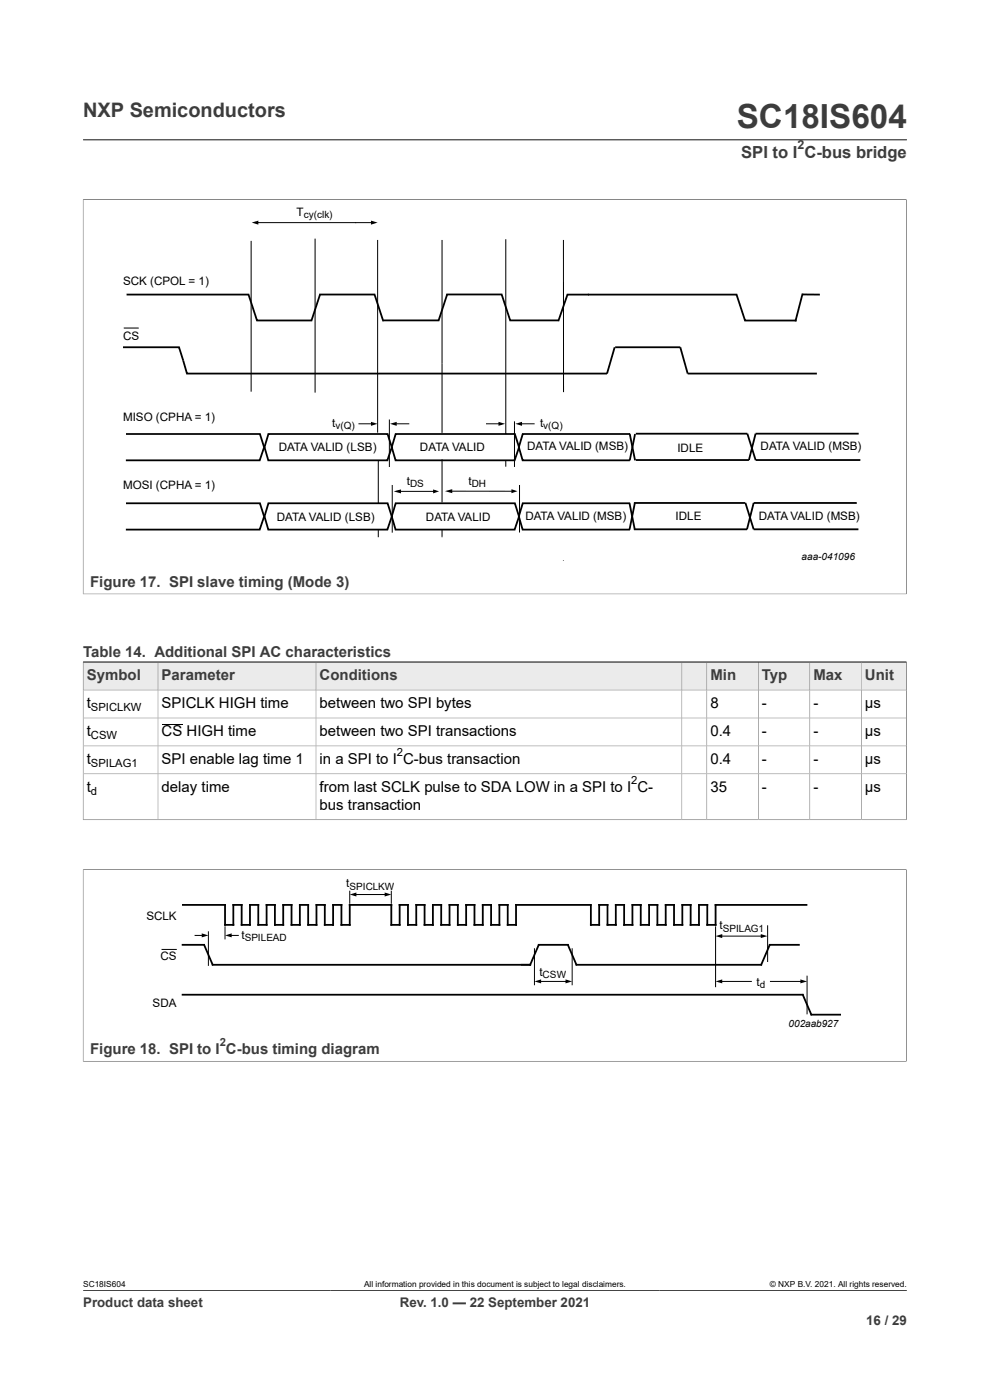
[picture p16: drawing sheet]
<svg xmlns="http://www.w3.org/2000/svg" width="210mm" height="297mm" viewBox="0 0 210 297" stroke-linecap="round" stroke-linejoin="round" font-family="sans-serif">
<defs><g id="words">
<text font-size="7.1" fill="#3c3c3c" x="156.3" y="27.2">SC18IS604</text>
<text font-size="4.2" fill="#3c3c3c" x="17.6" y="24.8">NXP Semiconductors</text>
<text font-size="3.5" fill="#3c3c3c" x="157.2" y="33.5">SPI to I C-bus bridge</text>
<g font-size="3.2" fill="#3c3c3c">
<text x="19.1" y="124.5">Figure 17. SPI slave timing (Mode 3)</text>
<text x="17.6" y="139.3">Table 14. Additional SPI AC characteristics</text>
<text x="18.4" y="144.2">Symbol</text>
<text x="34.3" y="144.2">Parameter</text>
<text x="67.8" y="144.2">Conditions</text>
<text x="150.7" y="144.2">Min</text>
<text x="161.6" y="144.2">Typ</text>
<text x="172.6" y="144.2">Max</text>
<text x="183.5" y="144.2">Unit</text>
<text x="19.1" y="223.6">Figure 18. SPI to I C-bus timing diagram</text>
</g>
<g font-size="3.2">
<text x="18.4" y="150.2">t</text>
<text x="34.3" y="150.2">SPICLK HIGH time</text>
<text x="67.8" y="150.2">between two SPI bytes</text>
<text x="150.7" y="150.2">8</text>
<text x="161.6" y="150.2">-</text>
<text x="172.6" y="150.2">-</text>
<text x="183.5" y="150.2">µs</text>
<text x="18.4" y="156.1">t</text>
<text x="34.3" y="156.1">CS HIGH time</text>
<text x="67.8" y="156.1">between two SPI transactions</text>
<text x="150.7" y="156.1">0.4</text>
<text x="161.6" y="156.1">-</text>
<text x="172.6" y="156.1">-</text>
<text x="183.5" y="156.1">µs</text>
<text x="18.4" y="162">t</text>
<text x="18.4" y="168">t</text>
<text x="34.3" y="162">SPI enable lag time 1</text>
<text x="34.3" y="168">delay time</text>
<text x="67.8" y="162">in a SPI to I C-bus transaction</text>
<text x="67.8" y="168">from last SCLK pulse to SDA LOW in a SPI to I C-</text>
<text x="150.7" y="162">0.4</text>
<text x="150.7" y="168">35</text>
<text x="161.6" y="162">-</text>
<text x="161.6" y="168">-</text>
<text x="172.6" y="162">-</text>
<text x="172.6" y="168">-</text>
<text x="183.5" y="162">µs</text>
<text x="183.5" y="168">µs</text>
<text x="67.8" y="171.8">bus transaction</text>
</g>
<g font-size="2.8" fill="#3c3c3c">
<text x="17.6" y="277.3">Product data sheet</text>
<text x="84.8" y="277.3">Rev. 1.0 — 22 September 2021</text>
<text x="183.7" y="281">16 / 29</text>
</g>
<text font-size="2.6" fill="#3c3c3c" x="169.2" y="31.6">2</text>
<g font-size="2.5">
<text x="62.9" y="45.8">T</text>
<text x="26.1" y="60.6">SCK (CPOL = 1)</text>
<text x="26.1" y="72.1">CS</text>
<text x="26.1" y="89.3">MISO (CPHA = 1)</text>
<text x="59.1" y="95.7">DATA VALID (LSB)</text>
<text x="70.5" y="90.5">t</text>
<text x="89.1" y="95.7">DATA VALID</text>
<text x="111.8" y="95.5">DATA VALID (MSB)</text>
<text x="114.6" y="90.5">t</text>
<text x="143.7" y="95.8">IDLE</text>
<text x="161.3" y="95.6">DATA VALID (MSB)</text>
<text x="26.1" y="103.7">MOSI (CPHA = 1)</text>
<text x="86.3" y="102.9">t</text>
<text x="99.4" y="102.9">t</text>
<text x="58.7" y="110.5">DATA VALID (LSB)</text>
<text x="90.4" y="110.5">DATA VALID</text>
<text x="111.4" y="110.2">DATA VALID (MSB)</text>
<text x="143.3" y="110.3">IDLE</text>
<text x="161" y="110.3">DATA VALID (MSB)</text>
<text x="73.5" y="188.2">t</text>
<text x="31" y="195.1">SCLK</text>
<text x="152.6" y="197.2">t</text>
<text x="34" y="203.7">CS</text>
<text x="51.2" y="199.2">t</text>
<text x="114.4" y="207">t</text>
<text x="160.5" y="209.1">t</text>
<text x="32.4" y="213.7">SDA</text>
</g>
<g font-size="2.4">
<text x="19.3" y="150.8">SPICLKW</text>
<text x="19.3" y="156.7">CSW</text>
<text x="84.2" y="160.4">2</text>
<text x="19.3" y="162.6">SPILAG1</text>
<text x="133.9" y="166.3">2</text>
<text x="19.3" y="168.6">d</text>
</g>
<text font-size="2.4" fill="#3c3c3c" x="46.6" y="222">2</text>
<g font-size="2.1">
<text x="64.4" y="46.3">cy(clk)</text>
<text x="71.2" y="91">v(Q)</text>
<text x="115.2" y="91">v(Q)</text>
<text x="87" y="103.4">DS</text>
<text x="100.1" y="103.4">DH</text>
<text x="170" y="118.8">aaa-041096</text>
<text x="74.2" y="188.7">SPICLKW</text>
<text x="153.3" y="197.7">SPILAG1</text>
<text x="51.9" y="199.7">SPILEAD</text>
<text x="115.1" y="207.5">CSW</text>
<text x="161.2" y="209.6">d</text>
<text x="167.2" y="217.9">002aab927</text>
</g>
<g font-size="1.8">
<text x="17.6" y="273.1">SC18IS604</text>
<text x="77.2" y="273.1">All information provided in this document is subject to legal disclaimers.</text>
<text x="163.3" y="273.1">© NXP B.V. 2021. All rights reserved.</text>
</g>
</g></defs>
<path d="M17.6 29.7h174.8M17.6 42.3h174.7M17.6 42.3v83.8M192.3 42.3v83.8M17.6 126h174.7M17.6 140.5h174.7" fill="none" stroke="#3c3c3c" stroke-width=".21"/>
<g fill="none" stroke="#000" stroke-width=".21">
<path d="M53.3 51.1v32M54.5 47.2h24.5M66.8 50.6v32.7M80.1 50.9v40.9M93.8 50.9v40.9M107.3 50.7v41.4M119.5 50.9v32.3M26.3 69.6h3.1M76.1 89.9h2.9M80.2 97.7v9.1M82.6 89v10.1M83.9 89.9h2.8"/>
<path d="M93.8 97.5v9.1M103.2 89.9h2.8M107.3 97.7v1.3M109.1 89.4v9.7M110.4 89.9h2.9M80.2 112.4v1.6M83.2 102.9v10.1M84.2 104.2h8.2M93.8 112.4v1.6M95.6 104.2h13.4M110.2 102.9v10.1M119.5 118.8v.1"/>
</g>
<g fill="none" stroke="#000" stroke-width=".38">
<path d="M26.1 73.7h11.9l1.7 5.6h89.1l1.6-5.6M26.8 62.5h25.9l1.8 5.5h11.6l1.8-5.5h11.5l1.9 5.5h11.7l1.8-5.5h11.6l1.8 5.5h10M130.5 73.7h13.8l1.6 5.6h27.4M173.9 62.5h-3.7l-1.4 5.5h-10.8l-1.8-5.5h-35.8l-2 5.6M26.7 92.1h28.4l.9 2.8-.9 2.8h-28.4M56.9 92.1h25.3l.9 2.8-.9 2.8h-25.3l-.8-2.8zM83.9 92.1h25.3l.9 2.8-.9 2.8h-25.3l-.8-2.8zM133.6 92.1l1.1 5.6M133.7 92.1h-22.8l-.8 2.8 .8 2.8h22.7M134.7 92.1l-1.1 5.6M134.9 92h23.6l1.8 5.6h22.2M182.1 92h-21.8l-1.4 5.6h-24"/>
<path d="M26.7 106.8h28.4l.9 2.8-.9 2.8h-28.4M56.9 106.8h25.3l.9 2.8-.9 2.8h-25.3l-.8-2.8zM83.9 106.8h25.3l.9 2.8-.9 2.8h-25.3l-.8-2.8zM133.5 106.8l1.2 5.6M133.7 106.8h-22.8l-.8 2.8 .8 2.8h22.7M134.7 106.8l-1.2 5.6M158.1 106.7h-23.6M158.1 106.7l1.8 5.6h22.2M181.7 106.7h-21.8l-1.4 5.6h-24"/>
</g>
<path d="M53.4 47.2l1.4-.4v.9zM78.7 46.8l1.4 .4-1.4 .5zM78.7 89.5l1.4 .4-1.4 .4zM82.7 89.9l1.4-.4v.8zM105.7 89.5l1.5 .4-1.5 .4zM109.3 89.9l1.4-.4v.8zM83.5 104.2l1.6-.4v.9zM91.9 103.8l1.2 .4-1.2 .5zM94.4 104.2l1.5-.4v.8zM108.5 103.8l1.3 .4-1.3 .4z" fill="#000"/>
<path d="M17.7 140.5h15.7v5.8h-15.7z" fill="#ebebeb"/>
<path d="M17.6 140.5h15.9v5.9h-15.9z" fill="none" stroke="#3c3c3c" stroke-width=".21"/>
<path d="M33.6 140.5h33.4v5.8h-33.4z" fill="#ebebeb"/>
<path d="M33.5 140.5h33.5v5.9h-33.5z" fill="none" stroke="#3c3c3c" stroke-width=".21"/>
<path d="M67.1 140.5h77.5v5.8h-77.5z" fill="#ebebeb"/>
<path d="M67 140.5h77.6v5.9h-77.6z" fill="none" stroke="#3c3c3c" stroke-width=".21"/>
<path d="M144.7 140.5h5.2v5.8h-5.2z" fill="#ebebeb"/>
<path d="M144.6 140.5h5.3v5.9h-5.3z" fill="none" stroke="#3c3c3c" stroke-width=".21"/>
<path d="M150 140.5h10.8v5.8h-10.8z" fill="#ebebeb"/>
<path d="M149.9 140.5h11v5.9h-11z" fill="none" stroke="#3c3c3c" stroke-width=".21"/>
<path d="M160.9 140.5h10.8v5.8h-10.8z" fill="#ebebeb"/>
<path d="M160.9 140.5h10.9v5.9h-10.9z" fill="none" stroke="#3c3c3c" stroke-width=".21"/>
<path d="M171.8 140.5h10.8v5.8h-10.8z" fill="#ebebeb"/>
<path d="M171.8 140.5h10.9v5.9h-10.9z" fill="none" stroke="#3c3c3c" stroke-width=".21"/>
<path d="M182.8 140.5h9.4v5.8h-9.4z" fill="#ebebeb"/>
<g fill="none" stroke="#3c3c3c" stroke-width=".21">
<path d="M17.6 152.3h174.7M17.6 140.5h174.7v33.5M33.5 146.4v27.5M67 146.4v27.5M144.6 146.4v27.5M149.9 146.4v27.5M160.9 146.4v27.5M171.8 146.4v27.5M182.7 140.5v33.4M192.3 146.4h-174.7v27.6M192.3 158.2h-174.7M17.6 173.9h174.7"/>
<path d="M17.6 164.2h174.7M17.6 184.5h174.7M17.6 184.4v40.8M192.3 184.4v40.8M17.6 225.1h174.7M17.6 273.8h174.8"/>
</g>
<g fill="none" stroke="#000" stroke-width=".21">
<path d="M34.3 153.6h4.4M41.4 198.4h1.7M44.2 197.7v7.1M47.7 196.6v2.6M48.9 198.4h1.7M74.2 189.1v2.5M75.6 189.8h6.3M83 189.1v2.5M151.8 196.6v12.7M153 198.6h8.7M162.8 196.4v7.6M34.3 201.4h3.2"/>
<path d="M113.4 201.3v7.6M114.8 208.2h5.4M121.4 201.3v7.6M152.9 208.2h6.5M163.4 208.2h6.7M171.2 207.1v8"/>
</g>
<path d="M38.8 192h8.9v4.2h1.8v-4.2h1.8v4.2h1.7v-4.2h1.8v4.2h1.8v-4.2h1.7v4.2h1.8v-4.2h1.7v4.2h1.8v-4.2h1.8v4.2h1.7v-4.2h1.8v4.2h1.8v-4.2h1.7v4.2h1.8v-4.2h8.8v4.2h1.8v-4.2h1.7v4.2h1.8v-4.2h1.8v4.2h1.7v-4.2h1.8v4.2h1.8v-4.2h1.7v4.2h1.8v-4.2h1.7v4.2h1.8v-4.2h1.8v4.2h1.7v-4.2h1.8v4.2h1.8v-4.2h15.8M125.3 192v4.2h1.8v-4.2h1.8v4.2h1.7v-4.2h1.8v4.2h1.8v-4.2h1.7v4.2h1.8v-4.2h1.7v4.2h1.8v-4.2h1.8v4.2h1.7v-4.2h1.8v4.2h1.8v-4.2h1.7v4.2h1.8v-4.2h19.3M38.7 200.4h4.6l1.8 4.3h67.4l1.8-4.3h6.2l1.8 4.3h39.2l1.8-4.3h6.2M38.7 211h131.6l1.8 4.3h6.2" fill="none" stroke="#000" stroke-width=".38"/>
<path d="M42.8 198l1.4 .4-1.4 .5zM47.7 198.4l1.4-.4v.9zM74.2 189.8l1.4-.5v.9zM81.6 189.3l1.4 .5-1.4 .4zM151.8 198.6l1.4-.4v.8zM161.4 198.2l1.4 .4-1.4 .4zM113.4 208.2l1.4-.4v.8zM120 207.8l1.4 .4-1.4 .4zM151.8 208.2l1.4-.4v.8zM169.8 207.8l1.4 .4-1.4 .4z" fill="#000"/>
<use href="#words"/>
</svg>
